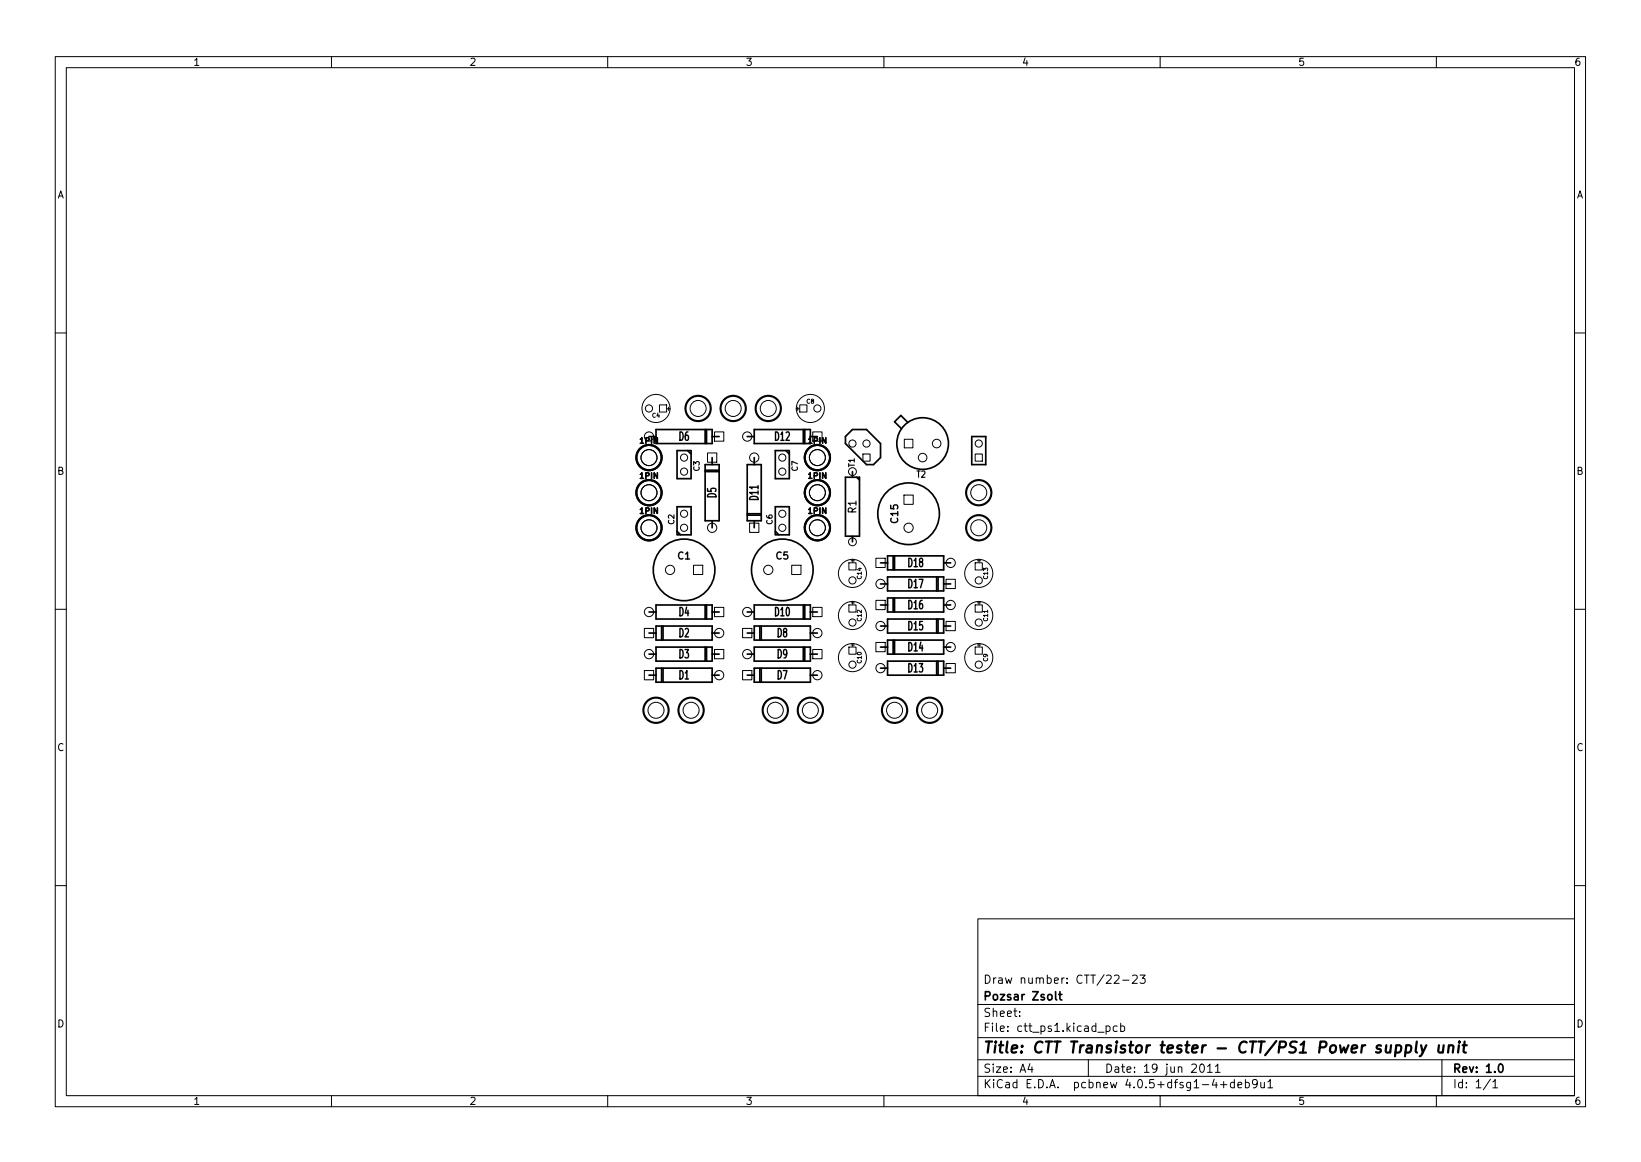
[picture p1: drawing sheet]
<svg xmlns="http://www.w3.org/2000/svg" width="297mm" height="210mm" viewBox="0 0 297 210" stroke-linecap="round" stroke-linejoin="round" font-family="sans-serif">
<defs><g id="words">
<text font-size="2.8" x="178" y="190.6">Title: CTT Transistor tester - CTT/PS1 Power supply unit</text>
<g font-size="2.1">
<text x="122.9" y="79.8">D6</text>
<text x="140.3" y="79.8">D12</text>
<text x="129.7" y="90.1" transform="rotate(-90 129.7 90.1)">D5</text>
<text x="137.3" y="90.4" transform="rotate(-90 137.3 90.4)">D11</text>
<text x="164.4" y="106.4">D17</text>
<text x="164.4" y="102.6">D18</text>
<text x="122.9" y="111.5">D4</text>
<text x="140.3" y="111.5">D10</text>
<text x="164.4" y="110.2">D16</text>
<text x="122.9" y="115.3">D2</text>
<text x="122.9" y="119.1">D3</text>
<text x="140.7" y="115.3">D8</text>
<text x="140.7" y="119.1">D9</text>
<text x="164.4" y="114">D15</text>
<text x="164.4" y="117.9">D14</text>
<text x="122.9" y="122.9">D1</text>
<text x="140.7" y="122.9">D7</text>
<text x="164.4" y="121.7">D13</text>
<text x="178" y="178">Draw number: CTT/22-23</text>
<text x="178" y="184">Sheet:</text>
<text x="178" y="181">Pozsar Zsolt</text>
<text x="178" y="186.7">File: ctt_ps1.kicad_pcb</text>
<text x="178" y="196.9">KiCad E.D.A. pcbnew 4.0.5+dfsg1-4+deb9u1</text>
<text x="178" y="194.1">Size: A4</text>
<text x="200" y="194.1">Date: 19 jun 2011</text>
<text x="263" y="194.1">Rev: 1.0</text>
<text x="263" y="196.9">Id: 1/1</text>
</g>
<text font-size="1.9" x="155" y="92.8" transform="rotate(-90 155 92.8)">R1</text>
<g font-size="1.8">
<text x="35" y="11.9">1</text>
<text x="85" y="11.9">2</text>
<text x="135" y="11.9">3</text>
<text x="185" y="11.9">4</text>
<text x="235" y="11.9">5</text>
<text x="285" y="11.9">6</text>
<text x="10.3" y="35.9">A</text>
<text x="285.3" y="35.9">A</text>
<text x="10.3" y="85.9">B</text>
<text x="285.3" y="85.9">B</text>
<text x="162.6" y="94.6" transform="rotate(-90 162.6 94.6)">C15</text>
<text x="122.7" y="101.2">C1</text>
<text x="140.5" y="101.2">C5</text>
<text x="10.3" y="135.9">C</text>
<text x="285.3" y="135.9">C</text>
<text x="10.3" y="185.9">D</text>
<text x="285.3" y="185.9">D</text>
<text x="35" y="199.9">1</text>
<text x="85" y="199.9">2</text>
<text x="135" y="199.9">3</text>
<text x="185" y="199.9">4</text>
<text x="235" y="199.9">5</text>
<text x="285" y="199.9">6</text>
</g>
<text font-size="1.6" x="165.9" y="86.4">T2</text>
<g font-size="1.4">
<text x="115.9" y="80.3">1PIN</text>
<text x="146.4" y="80.3">1PIN</text>
<text x="115.9" y="86.6">1PIN</text>
<text x="126.6" y="85.2" transform="rotate(-90 126.6 85.2)">C3</text>
<text x="144.4" y="85.2" transform="rotate(-90 144.4 85.2)">C7</text>
<text x="146.4" y="86.6">1PIN</text>
<text x="154.7" y="84.5" transform="rotate(-90 154.7 84.5)">T1</text>
<text x="115.9" y="93">1PIN</text>
<text x="122" y="94.9" transform="rotate(-90 122 94.9)">C2</text>
<text x="139.8" y="94.9" transform="rotate(-90 139.8 94.9)">C6</text>
<text x="146.4" y="93">1PIN</text>
</g>
<g font-size="1.1">
<text x="118.1" y="75.6">C4</text>
<text x="120.7" y="74.3">+</text>
<text x="144.1" y="74.3">+</text>
<text x="146" y="73">C8</text>
<text x="154.7" y="101.8" transform="rotate(-90 154.7 101.8)">+</text>
<text x="177.5" y="101.8" transform="rotate(-90 177.5 101.8)">+</text>
<text x="156" y="104.7" transform="rotate(-90 156 104.7)">C14</text>
<text x="178.8" y="104.7" transform="rotate(-90 178.8 104.7)">C13</text>
<text x="154.7" y="109.4" transform="rotate(-90 154.7 109.4)">+</text>
<text x="156" y="112.3" transform="rotate(-90 156 112.3)">C12</text>
<text x="177.5" y="109.4" transform="rotate(-90 177.5 109.4)">+</text>
<text x="178.8" y="112.3" transform="rotate(-90 178.8 112.3)">C11</text>
<text x="154.7" y="117" transform="rotate(-90 154.7 117)">+</text>
<text x="156" y="120" transform="rotate(-90 156 120)">C10</text>
<text x="177.5" y="117" transform="rotate(-90 177.5 117)">+</text>
<text x="178.8" y="119.7" transform="rotate(-90 178.8 119.7)">C9</text>
</g>
</g></defs>
<g fill="none" stroke="#000" stroke-width=".18">
<path d="M10 10.2h277v190.1h-277zM12 12.2h273v186.1h-273zM60 10.2v2M110 10.2v2M160 10.2v2M210 10.2v2M260 10.2v2M10 60.2h2M119.4 73.3h1.3v1.3h-1.3zM129.3 78.1h1.7v1.7h-1.7zM144.8 73.3h1.3v1.3h-1.3zM147.1 78.1h1.7v1.7h-1.7z"/>
<path d="M163.7 79.5h1.5v1.5h-1.5zM285 60.2h2M128.1 82h1.6v1.6h-1.6zM135.7 94.7h1.7v1.6h-1.7zM156.2 82.1h1.3v1.3h-1.3zM163.6 89.6h1.7v1.7h-1.7zM176.5 82.1h1.3v1.3h-1.3zM10 110.2h2M116.6 113.7h1.7v1.7h-1.7zM125.5 102.3h1.7v1.7h-1.7zM129.3 117.5h1.7v1.7h-1.7zM129.3 109.9h1.7v1.7h-1.7z"/>
<path d="M134.4 113.7h1.7v1.7h-1.7zM143.3 102.3h1.7v1.7h-1.7zM147.1 109.9h1.7v1.7h-1.7zM147.1 117.5h1.7v1.7h-1.7zM153.7 117.1h1.3v1.3h-1.3zM153.7 109.5h1.3v1.3h-1.3zM153.7 101.8h1.3v1.3h-1.3zM158.5 108.6h1.7v1.7h-1.7zM158.5 116.2h1.7v1.7h-1.7zM158.5 101h1.7v1.7h-1.7zM171.2 104.8h1.7v1.7h-1.7zM171.2 112.4h1.7v1.7h-1.7z"/>
<path d="M176.5 101.8h1.3v1.3h-1.3zM176.5 117.1h1.3v1.3h-1.3zM176.5 109.5h1.3v1.3h-1.3zM285 110.2h2M116.6 121.3h1.7v1.7h-1.7zM134.4 121.3h1.7v1.7h-1.7zM171.2 120.1h1.7v1.6h-1.7zM10 160.2h2M177 166.3h108v32h-108zM201.7 176.6l.6-.2 .2 .2 .1 .3-1 1h1M203.2 177.4h1.2M205 176.6l.6-.2 .2 .2 .1 .3-1 1h1"/>
<path d="M206.4 176.4h.9l-.5 .6 .4 .1v.7l-.2 .1h-.4l-.2-.1M285 160.2h2M60 198.3v2M110 198.3v2M160 198.3v2M177 194.8h108M177 191.8h108M177 187.8h108M177 181.8h108M184.6 183.8v.1M184.6 183v.1M186.4 192.5l-.3 1h.9"/>
<path d="M186.8 193v1M197 191.8v3M200.2 185.7l.4-.1 .3 .3v.4l-.1 .3h-.6M200.2 185.6v1.5M202.2 185.7l-.4-.1-.3 .3v.4l.1 .3h.6M202.9 185.7l.4-.1 .3 .3v.4l-.2 .3h-.5M202.9 185.1v1.5M210 198.3v2M217.4 192.6l.1-.1a.8 .8 0 0 1 .5 .8 .8 .8 0 0 1-.5 .7 1 1 0 0 1-.1-1.4zM218.6 193l.4-.5v1.5M218.6 194h.8M220 193l.4-.5v1.5"/>
<path d="M220 194h.9M220.9 196.3h1.2M221.5 195.7v1.1M223.4 195.9l-.4-.1-.3 .3v.4l.2 .3h.5M223.4 195.3v1.5M224.1 196.3l.7-.1-.1-.3-.4-.1-.2 .2v.8h.6M225.4 195.9l.5-.1 .2 .3v.4l-.1 .3h-.6M225.4 195.3v1.5M227.6 196l-.3 .3h-.3l-.3-.3 .2-.6 .4-.1 .2 .2a.99 .99 0 0 1-.4 1.3h-.2M228.2 195.8l.1 1h.3l.3-.1M228.9 195.8v1M229.5 195.8l.4-.5v1.5"/>
<path d="M229.5 196.8h.9M260 198.3v2M261 191.8v6.5M269.8 195.3l-1.3 1.9M270.2 195.8l.4-.5v1.5M270.2 196.8h.9"/>
<circle cx="117.5" cy="73.9" r=".65"/>
<circle cx="117.5" cy="79" r=".84"/>
<circle cx="118.7" cy="73.9" r="2.54"/>
<circle cx="126.4" cy="73.9" r="1.45"/>
<circle cx="132.7" cy="73.9" r="1.45"/>
<circle cx="135.3" cy="79" r=".84"/>
<circle cx="139.1" cy="73.9" r="1.45"/>
<circle cx="146.7" cy="73.9" r="2.54"/>
<circle cx="148" cy="73.9" r=".65"/>
<circle cx="117.5" cy="95.5" r="1.45"/>
<circle cx="117.5" cy="89.1" r="1.45"/>
<circle cx="117.5" cy="82.8" r="1.45"/>
<circle cx="123.8" cy="82.8" r=".65"/>
<circle cx="123.8" cy="85.3" r=".65"/>
<circle cx="123.8" cy="95.5" r=".65"/>
<circle cx="123.8" cy="93" r=".65"/>
<circle cx="128.9" cy="95.5" r=".84"/>
<circle cx="136.5" cy="82.8" r=".84"/>
<circle cx="141.6" cy="93" r=".65"/>
<circle cx="141.6" cy="85.3" r=".65"/>
<circle cx="141.6" cy="82.8" r=".65"/>
<circle cx="141.6" cy="95.5" r=".65"/>
<circle cx="148" cy="89.1" r="1.45"/>
<circle cx="148" cy="82.8" r="1.45"/>
<circle cx="148" cy="95.5" r="1.45"/>
<circle cx="154.3" cy="80.3" r=".65"/>
<circle cx="154.3" cy="85.3" r=".71"/>
<circle cx="154.3" cy="98" r=".71"/>
<circle cx="156.8" cy="80.3" r=".65"/>
<circle cx="164.5" cy="95.5" r=".84"/>
<circle cx="167" cy="82.8" r=".78"/>
<circle cx="169.5" cy="80.3" r=".78"/>
<circle cx="177.2" cy="80.3" r=".65"/>
<circle cx="177.2" cy="89.1" r="1.45"/>
<circle cx="177.2" cy="95.5" r="1.45"/>
<circle cx="117.5" cy="110.7" r=".84"/>
<circle cx="117.5" cy="118.4" r=".84"/>
<circle cx="121.3" cy="103.1" r=".84"/>
<circle cx="130.2" cy="114.5" r=".84"/>
<circle cx="135.3" cy="110.7" r=".84"/>
<circle cx="135.3" cy="118.4" r=".84"/>
<circle cx="139.1" cy="103.1" r=".84"/>
<circle cx="148" cy="114.5" r=".84"/>
<circle cx="154.3" cy="111.4" r="2.54"/>
<circle cx="154.3" cy="119" r="2.54"/>
<circle cx="154.3" cy="103.8" r="2.54"/>
<circle cx="154.3" cy="112.6" r=".65"/>
<circle cx="154.3" cy="105" r=".65"/>
<circle cx="159.4" cy="105.7" r=".84"/>
<circle cx="159.4" cy="113.3" r=".84"/>
<circle cx="172.1" cy="117.1" r=".84"/>
<circle cx="172.1" cy="101.8" r=".84"/>
<circle cx="172.1" cy="109.5" r=".84"/>
<circle cx="177.2" cy="119" r="2.54"/>
<circle cx="177.2" cy="103.8" r="2.54"/>
<circle cx="177.2" cy="111.4" r="2.54"/>
<circle cx="177.2" cy="112.6" r=".65"/>
<circle cx="177.2" cy="105" r=".65"/>
<circle cx="118.7" cy="128.5" r="1.45"/>
<circle cx="125.1" cy="128.5" r="1.45"/>
<circle cx="130.2" cy="122.2" r=".84"/>
<circle cx="140.3" cy="128.5" r="1.45"/>
<circle cx="146.7" cy="128.5" r="1.45"/>
<circle cx="148" cy="122.2" r=".84"/>
<circle cx="154.3" cy="120.3" r=".65"/>
<circle cx="159.4" cy="120.9" r=".84"/>
<circle cx="161.9" cy="128.5" r="1.45"/>
<circle cx="168.3" cy="128.5" r="1.45"/>
<circle cx="177.2" cy="120.3" r=".65"/>
</g>
<g fill="none" stroke="#000" stroke-width=".3">
<path d="M118.7 79v-1.3h10.2v2.6h-10.2M127.6 77.7v2.6M127.9 77.7v2.6M128.9 79h1.3M135.3 79h1.2M146.7 77.7h-10.2v2.6h10.2M154.3 77.7h2.5l2.6 2.6v2.5l-1.3 1.3h-1.3l-3.8-3.8v-1.3zM164.3 76.4l-1.2-1.2-1.2 1.1 1.3 1.3M175.9 79h2.5v5.1h-2.5zM122.6 96.7v-5h2.5v5.1h-2.5M122.6 96.1l.6 .7M124.5 81.5l.6 .7"/>
<path d="M125.1 81.5h-2.5v5.1h2.5v-5M127.6 84.1h2.6v10.1h-2.6zM127.6 85.3h2.6M127.6 85.1h2.6M128.9 82.8v1.3M128.9 94.2v1.3M135.3 84.1h2.5v10.1h-2.5zM135.3 93h2.5M135.3 93.2h2.5M136.5 82.8v1.3M136.5 94.2v1.3M140.3 96.7v-5h2.6v5.1h-2.6"/>
<path d="M140.3 96.1l.7 .7M142.2 81.5l.7 .7M142.9 81.5h-2.6v5.1h2.6v-5M153 86.4h2.6v10.6h-2.6zM154.3 85.3v1.1M154.3 97v1M155.1 86.4l.5 .5M117.5 114.5h1.2M117.5 118.4h1.2M117.5 110.7h1.2M118.7 109.5h10.2v2.5h-10.2zM118.7 113.3h10.2v2.5h-10.2z"/>
<path d="M118.7 117.1h10.2v2.5h-10.2zM119.8 113.3v2.5M120 113.3v2.5M127.6 117.1v2.5M127.9 109.5v2.5M127.9 117.1v2.5M128.9 114.5h1.3M128.9 118.4h1.3M128.9 110.7h1.3M135.3 114.5h1.2M135.3 118.4h1.2M135.3 110.7h1.2"/>
<path d="M136.5 113.3h10.2v2.5h-10.2zM136.5 117.1h10.2v2.5h-10.2zM137.5 113.3v2.5M137.8 113.3v2.5M145.4 117.1v2.5M145.7 117.1v2.5M146.7 114.5h1.3M146.7 118.4h1.3M146.7 109.5h-10.2v2.5h10.2M146.7 110.7h1.3M159.4 113.3h1.3M159.4 117.1h1.3"/>
<path d="M159.4 109.5h1.3M159.4 105.7h1.3M159.4 101.8h1.3M161.7 100.6v2.5M161.7 108.2v2.5M161.7 115.8v2.6M161.9 100.6v2.5M161.9 108.2v2.5M161.9 115.8v2.6M170.8 112h-10.1v2.5h10.1M170.8 115.8h-10.1v2.6h10.1M170.8 113.3h1.3"/>
<path d="M170.8 117.1h1.3M170.8 119.6h-10.1v2.6h10.1M170.8 108.2h-10.1v2.5h10.1M170.8 109.5h1.3M170.8 105.7h1.3M170.8 104.4h-10.1v2.5h10.1M170.8 100.6h-10.1v2.5h10.1M170.8 101.8h1.3M117.5 122.2h1.2M118.7 120.9h10.2v2.5h-10.2zM119.8 120.9v2.5M120 120.9v2.5"/>
<path d="M128.9 122.2h1.3M135.3 122.2h1.2M136.5 120.9h10.2v2.5h-10.2zM137.5 120.9v2.5M137.8 120.9v2.5M146.7 122.2h1.3M159.4 120.9h1.3M170.8 120.9h1.3M191.1 179.4v1.3l.2 .2M191.6 179.9h.6M191.9 179.4v1.3l.3 .2M271.4 192.7l.2-.2a.8 .8 0 0 1 .5 .8 .8 .8 0 0 1-.5 .7l-.2-.1-.2-.4z"/>
<circle cx="164.5" cy="93" r="5.6"/>
<circle cx="167" cy="80.3" r="4.7"/>
<circle cx="123.8" cy="103.1" r="5.6"/>
<circle cx="141.6" cy="103.1" r="5.6"/>
</g>
<g fill="none" stroke="#000" stroke-width=".4">
<path d="M252.7 189.2l.2-.1 .6 .1 .2 .3-.1 .6a.66 .66 0 0 1-1 .3M254.5 189.2l.3-.1 .5 .1 .2 .3-.1 .6a.66 .66 0 0 1-1 .3M254.6 189.1l-.3 2M256.5 188.5l-.3 1.7 .3 .3M257.2 189.1l.3 1.4M258.2 189.1l-.9 1.8-.3 .2M260.5 189.1l-.1 1.3a.57 .57 0 0 0 .8-.1M261.3 189.1l-.1 1.4M262.3 189.3a.49 .49 0 0 1 .8 .1l-.1 1.1M262.3 189.1l-.2 1.4M264.1 189.1l-.2 1.4M264.2 188.5l-.1 .1v.1l.2-.1-.1-.1-.1 .2"/>
<path d="M264.8 189.1h.7M265.1 188.5l-.2 1.7 .1 .2 .3 .1"/>
</g>
<g fill="none" stroke="#000" stroke-width=".38">
<circle cx="126.4" cy="73.9" r="2.29"/>
<circle cx="132.7" cy="73.9" r="2.29"/>
<circle cx="139.1" cy="73.9" r="2.29"/>
<circle cx="117.5" cy="82.8" r="2.29"/>
<circle cx="117.5" cy="89.1" r="2.29"/>
<circle cx="117.5" cy="95.5" r="2.29"/>
<circle cx="148" cy="95.5" r="2.29"/>
<circle cx="148" cy="82.8" r="2.29"/>
<circle cx="148" cy="89.1" r="2.29"/>
<circle cx="177.2" cy="95.5" r="2.29"/>
<circle cx="177.2" cy="89.1" r="2.29"/>
<circle cx="118.7" cy="128.5" r="2.29"/>
<circle cx="125.1" cy="128.5" r="2.29"/>
<circle cx="140.3" cy="128.5" r="2.29"/>
<circle cx="146.7" cy="128.5" r="2.29"/>
<circle cx="161.9" cy="128.5" r="2.29"/>
<circle cx="168.3" cy="128.5" r="2.29"/>
</g>
<use href="#words"/>
</svg>
